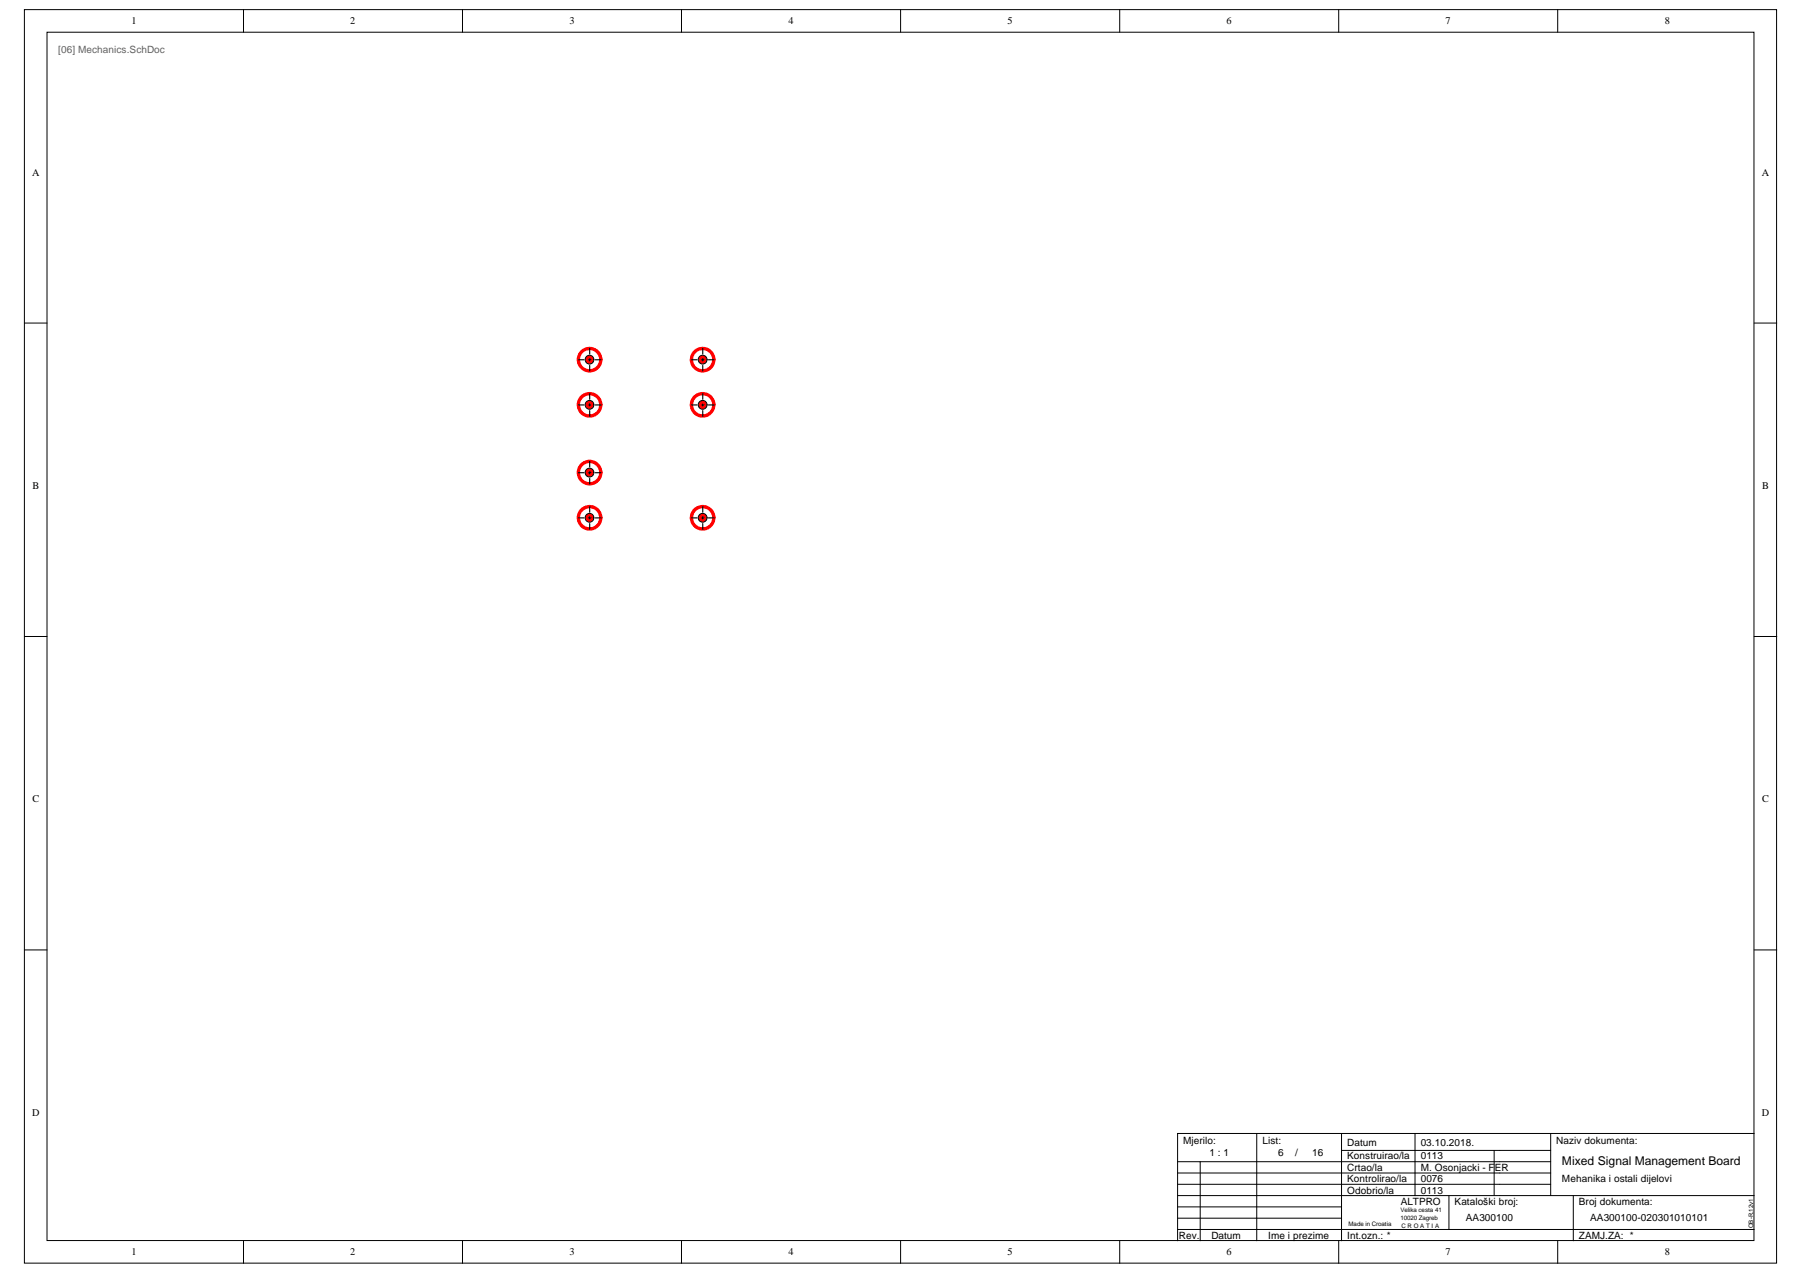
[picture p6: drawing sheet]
<svg xmlns="http://www.w3.org/2000/svg" width="297mm" height="210mm" viewBox="0 0 297 210" stroke-linecap="round" stroke-linejoin="round" font-family="sans-serif">
<defs><g id="words">
<text font-size="2" x="257.2" y="191.8">Mixed Signal Management Board</text>
<g font-size="1.7">
<text x="21.7" y="4">1</text>
<text x="57.7" y="4">2</text>
<text x="93.7" y="4">3</text>
<text x="129.8" y="4">4</text>
<text x="165.9" y="4">5</text>
<text x="202" y="4">6</text>
<text x="238" y="4">7</text>
<text x="274.1" y="4">8</text>
<text x="5.3" y="28.9">A</text>
<text x="290.1" y="28.9">A</text>
<text x="5.3" y="80.5">B</text>
<text x="290.1" y="80.5">B</text>
<text x="5.3" y="132.1">C</text>
<text x="290.1" y="132.1">C</text>
<text x="5.3" y="183.7">D</text>
<text x="290.1" y="183.7">D</text>
<text x="21.7" y="206.7">1</text>
<text x="57.7" y="206.7">2</text>
<text x="93.7" y="206.7">3</text>
<text x="129.8" y="206.7">4</text>
<text x="165.9" y="206.7">5</text>
<text x="202" y="206.7">6</text>
<text x="238" y="206.7">7</text>
<text x="274.1" y="206.7">8</text>
</g>
<text font-size="1.6" fill="#606060" x="9.6" y="8.7">[06] Mechanics.SchDoc</text>
<g font-size="1.6">
<text x="194.8" y="188.3">Mjerilo:</text>
<text x="199.1" y="190.3">1 : 1</text>
<text x="207.9" y="188.3">List:</text>
<text x="210.5" y="190.3">6</text>
<text x="213.2" y="190.3">/</text>
<text x="216" y="190.3">16</text>
<text x="221.8" y="188.7">Datum</text>
<text x="221.8" y="190.9">Konstruirao/la</text>
<text x="233.9" y="188.7">03.10.2018.</text>
<text x="233.9" y="190.9">0113</text>
<text x="256.3" y="188.3">Naziv dokumenta:</text>
<text x="221.8" y="192.7">Crtao/la</text>
<text x="221.8" y="194.6">Kontrolirao/la</text>
<text x="221.8" y="196.5">Odobrio/la</text>
<text x="233.9" y="194.6">0076</text>
<text x="233.9" y="192.7">M. Osonjacki - FER</text>
<text x="233.9" y="196.5">0113</text>
<text x="257.2" y="194.6">Mehanika i ostali dijelovi</text>
<text x="194.1" y="203.9">Rev.</text>
<text x="199.5" y="203.9">Datum</text>
<text x="208.8" y="203.9">Ime i prezime</text>
<text x="221.8" y="203.9">Int.ozn.: *</text>
<text x="230.6" y="198.4">ALTPRO</text>
<text x="239.5" y="198.4">Kataloški broj:</text>
<text x="241.4" y="200.9">AA300100</text>
<text x="260" y="198.4">Broj dokumenta:</text>
<text x="260" y="203.9">ZAMJ.ZA: *</text>
<text x="261.8" y="200.9">AA300100-020301010101</text>
</g>
<g font-size="1">
<text x="222" y="201.8">Made in Croatia</text>
<text x="230.6" y="199.6">Velika cesta 41</text>
<text x="230.6" y="200.9">10020 Zagreb</text>
<text x="230.8" y="202.2">C R O A T I A</text>
<text x="288.6" y="202.2" transform="rotate(-90 288.6 202.2)">OB-R.12v1</text>
</g>
</g></defs>
<g fill="#fff" stroke="#000" stroke-width=".16">
<path d="M4 1.6h288.5v206.4h-288.5z"/>
<path d="M7.7 5.3h281.1v198.9h-281.1z"/>
</g>
<g fill="none" stroke="#000" stroke-width=".16">
<path d="M40.1 1.6v3.7M76.2 1.6v3.7M112.2 1.6v3.7M148.3 1.6v3.7M184.4 1.6v3.7M220.4 1.6v3.7M256.5 1.6v3.7M4 53.2h3.7M288.8 53.2h3.8M4 104.8h3.7M288.8 104.8h3.8M4 156.4h3.7"/>
<path d="M288.8 156.4h3.8M193.9 191.3h3.7v13M193.9 198.7h27M193.9 195h61.4M193.9 193.1h61.4M197.6 191.3h57.7M206.9 186.6v17.7M220.9 186.6v17.7M220.9 189.4h34.4M233 186.6v10.2h-39.1M233 196.8h55.8M238.6 196.8v5.6"/>
<path d="M246 189.4v7.4M255.3 186.6v10.2M259.1 196.8v7.5M288.8 186.6h-94.9v17.7M40.1 204.3v3.7M76.2 204.3v3.7M112.2 204.3v3.7M148.3 204.3v3.7M184.4 204.3v3.7M193.9 202.4h94.9M193.9 200.5h27M220.4 204.3v3.7"/>
<path d="M256.5 204.3v3.7"/>
</g>
<circle cx="97.1" cy="59.2" r="1.84" fill="#fff" stroke="#f00" stroke-width=".56"/>
<path d="M96.2 59.2h-1.9M97.1 58.3v-1.9M98 59.2h1.9M97.1 60.2v1.8" fill="none" stroke="#000" stroke-width=".19" stroke-dasharray=".9 .9"/>
<circle cx="97.1" cy="59.2" r=".72" fill="#f00" stroke="#000" stroke-width=".16"/>
<path d="M96.9 59.2h.4M97.1 59v.4" fill="none" stroke="#000" stroke-width=".19"/>
<circle cx="97.1" cy="66.6" r="1.84" fill="#fff" stroke="#f00" stroke-width=".56"/>
<path d="M96.2 66.7h-1.9M97.1 65.7v-1.8M97.1 67.6v1.9M98 66.7h1.9" fill="none" stroke="#000" stroke-width=".19" stroke-dasharray=".9 .9"/>
<circle cx="97.1" cy="66.7" r=".72" fill="#f00" stroke="#000" stroke-width=".16"/>
<path d="M96.9 66.7h.4M97.1 66.5v.4" fill="none" stroke="#000" stroke-width=".19"/>
<circle cx="115.7" cy="59.2" r="1.84" fill="#fff" stroke="#f00" stroke-width=".56"/>
<path d="M114.8 59.2h-1.9M115.7 58.3v-1.9M116.6 59.2h1.9M115.7 60.2v1.8" fill="none" stroke="#000" stroke-width=".19" stroke-dasharray=".9 .9"/>
<circle cx="115.7" cy="59.2" r=".73" fill="#f00" stroke="#000" stroke-width=".16"/>
<path d="M115.5 59.2h.4M115.7 59v.4" fill="none" stroke="#000" stroke-width=".19"/>
<circle cx="115.7" cy="66.6" r="1.84" fill="#fff" stroke="#f00" stroke-width=".56"/>
<path d="M114.8 66.7h-1.9M115.7 65.7v-1.8M115.7 67.6v1.9M116.6 66.7h1.9" fill="none" stroke="#000" stroke-width=".19" stroke-dasharray=".9 .9"/>
<circle cx="115.7" cy="66.6" r=".73" fill="#f00" stroke="#000" stroke-width=".16"/>
<path d="M115.5 66.7h.4M115.7 66.5v.4" fill="none" stroke="#000" stroke-width=".19"/>
<circle cx="97.1" cy="77.8" r="1.84" fill="#fff" stroke="#f00" stroke-width=".56"/>
<path d="M96.2 77.8h-1.9M97.1 76.9v-1.9M97.1 78.8v1.8M98 77.8h1.9" fill="none" stroke="#000" stroke-width=".19" stroke-dasharray=".9 .9"/>
<circle cx="97.1" cy="77.8" r=".72" fill="#f00" stroke="#000" stroke-width=".16"/>
<path d="M96.9 77.8h.4M97.1 77.6v.4" fill="none" stroke="#000" stroke-width=".19"/>
<circle cx="97.1" cy="85.2" r="1.84" fill="#fff" stroke="#f00" stroke-width=".56"/>
<path d="M96.2 85.3h-1.9M97.1 84.3v-1.8M97.1 86.2v1.9M98 85.3h1.9" fill="none" stroke="#000" stroke-width=".19" stroke-dasharray=".9 .9"/>
<circle cx="97.1" cy="85.2" r=".72" fill="#f00" stroke="#000" stroke-width=".16"/>
<path d="M96.9 85.3h.4M97.1 85.1v.3" fill="none" stroke="#000" stroke-width=".19"/>
<circle cx="115.7" cy="85.2" r="1.84" fill="#fff" stroke="#f00" stroke-width=".56"/>
<path d="M114.8 85.3h-1.9M115.7 84.3v-1.8M115.7 86.2v1.9M116.6 85.3h1.9" fill="none" stroke="#000" stroke-width=".19" stroke-dasharray=".9 .9"/>
<circle cx="115.7" cy="85.2" r=".73" fill="#f00" stroke="#000" stroke-width=".16"/>
<path d="M115.5 85.3h.4M115.7 85.1v.3" fill="none" stroke="#000" stroke-width=".19"/>
<use href="#words"/>
</svg>
